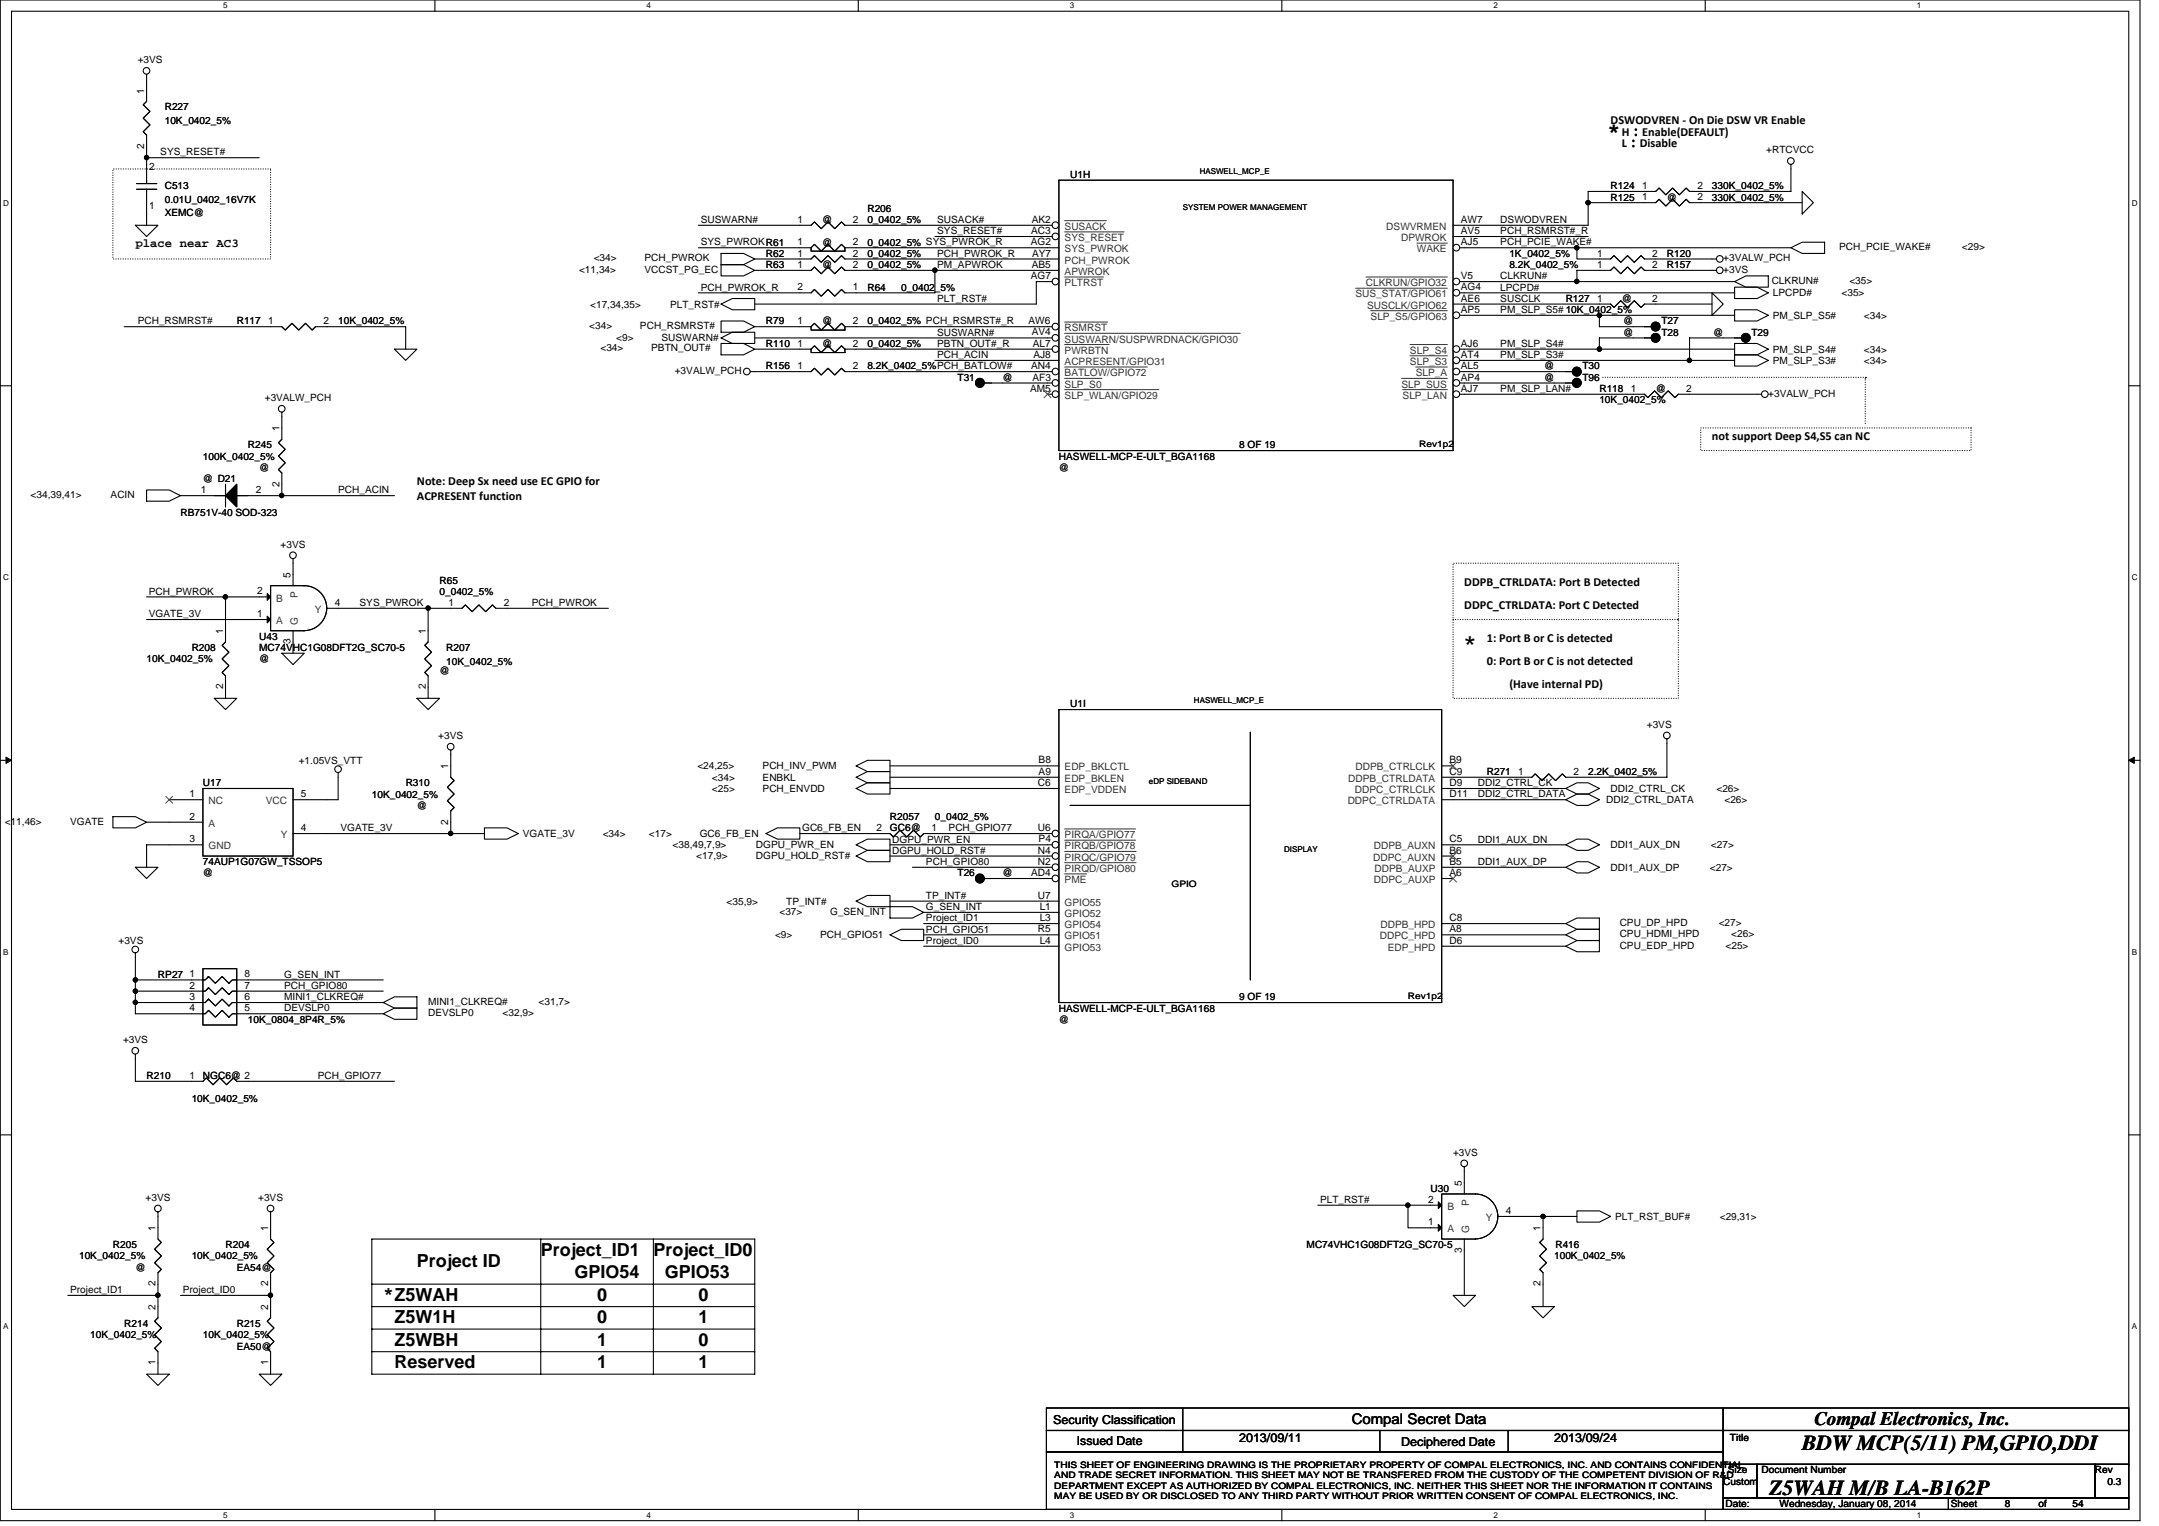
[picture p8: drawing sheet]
<svg xmlns="http://www.w3.org/2000/svg" width="297mm" height="210mm" viewBox="0 0 297 210" stroke-linecap="round" stroke-linejoin="round" font-family="sans-serif">
<defs><g id="words">
<text font-size="4.2" x="201.5" y="90.5">*</text>
<text font-size="3.1" x="221.1" y="19">*</text>
<g font-size="2.9">
<text x="247.9" y="199.4">BDW MCP(5/11) PM,GPIO,DDI</text>
<text x="243.5" y="205.6">Z5WAH M/B LA-B162P</text>
</g>
<text font-size="2.6" x="249.6" y="196">Compal Electronics, Inc.</text>
<g font-size="2.5">
<text x="74.4" y="172.7">Project_ID1</text>
<text x="89.9" y="172.7">Project_ID0</text>
<text x="52.7" y="178.7">*Z5WAH</text>
<text x="57.4" y="174.3">Project ID</text>
<text x="79.1" y="175.8">GPIO54</text>
<text x="82.1" y="178.9">0</text>
<text x="91.5" y="175.8">GPIO53</text>
<text x="96.1" y="178.9">0</text>
<text x="54.3" y="185.1">Z5WBH</text>
<text x="54.3" y="182">Z5W1H</text>
<text x="82.1" y="182">0</text>
<text x="82.1" y="185.1">1</text>
<text x="96.1" y="185.1">0</text>
<text x="96.1" y="182">1</text>
<text x="54.3" y="188.2">Reserved</text>
<text x="82.1" y="188.2">1</text>
<text x="96.1" y="188.2">1</text>
</g>
<text font-size="2" x="186" y="195.9">Compal Secret Data</text>
<g font-size="1.7">
<text x="221.6" y="17.1">DSWODVREN ‐ On Die DSW VR Enable</text>
<text x="223.2" y="18.6">H：Enable(DEFAULT)</text>
<text x="223.2" y="20.2">L：Disable</text>
<text x="18.6" y="33.9">place near AC3</text>
<text x="235.5" y="60.5">not support Deep S4,S5 can NC</text>
<text x="57.4" y="66.7">Note: Deep Sx need use EC GPIO for</text>
<text x="57.4" y="68.7">ACPRESENT function</text>
<text x="201.5" y="83.7">DDPC_CTRLDATA: Port C Detected</text>
<text x="201.5" y="80.6">DDPB_CTRLDATA: Port B Detected</text>
<text x="204.6" y="88.4">1: Port B or C is detected</text>
<text x="204.6" y="91.5">0: Port B or C is not detected</text>
<text x="207.7" y="94.6">(Have internal PD)</text>
<text x="144.9" y="195.8">Security Classification</text>
<text x="148.2" y="198.8">Issued Date</text>
<text x="170.5" y="198.3">2013/09/11</text>
<text x="192.8" y="198.9">Deciphered Date</text>
<text x="213.8" y="198.3">2013/09/24</text>
</g>
<g font-size="1.4">
<text x="18.9" y="8.7">+3VS</text>
<text x="19.8" y="12.9" transform="rotate(-90 19.8 12.9)">1</text>
<text x="22.7" y="15.2">R227</text>
<text x="22.7" y="17">10K_0402_5%</text>
<text x="19.8" y="20.4" transform="rotate(-90 19.8 20.4)">2</text>
<text x="20.5" y="23.4">2</text>
<text x="22.1" y="21.4">SYS_RESET#</text>
<text x="243" y="21.1">+RTCVCC</text>
<text x="20.5" y="28.7">1</text>
<text x="22.7" y="26">C513</text>
<text x="22.7" y="27.9">0.01U_0402_16V7K</text>
<text x="22.7" y="29.8">XEMC@</text>
<text x="119.3" y="29.1">R206</text>
<text x="147.2" y="24.5">U1H</text>
<text x="221.6" y="27.6">R125</text>
<text x="221.6" y="26">R124</text>
<text x="225.9" y="27.5">1</text>
<text x="225.9" y="26">1</text>
<text x="229.3" y="27.6">@</text>
<text x="233.5" y="27.5">2</text>
<text x="233.5" y="26">2</text>
<text x="235.5" y="27.6">330K_0402_5%</text>
<text x="235.5" y="26">330K_0402_5%</text>
<text x="81.7" y="35.9">&lt;34&gt;</text>
<text x="88.7" y="35.9">PCH_PWROK</text>
<text x="96.4" y="33.8">SYS_PWROKR61</text>
<text x="96.4" y="30.7">SUSWARN#</text>
<text x="105.4" y="35.3">R62</text>
<text x="109.7" y="30.6">1</text>
<text x="109.7" y="35.3">1</text>
<text x="109.7" y="33.7">1</text>
<text x="113.1" y="33.8">@</text>
<text x="113.1" y="30.7">@</text>
<text x="117.3" y="30.6">2</text>
<text x="117.3" y="35.3">2</text>
<text x="117.3" y="33.7">2</text>
<text x="119.3" y="35.3">0_0402_5%</text>
<text x="119.3" y="33.8">0_0402_5% SYS_PWROK_R</text>
<text x="119.3" y="30.7">0_0402_5%</text>
<text x="128.9" y="32.2">SYS_RESET#</text>
<text x="128.9" y="35.3">PCH_PWROK_R</text>
<text x="128.9" y="30.7">SUSACK#</text>
<text x="141.8" y="33.7">AG2</text>
<text x="141.9" y="32.2">AC3</text>
<text x="142" y="30.6">AK2</text>
<text x="142" y="35.3">AY7</text>
<text x="201" y="32.2">AV5</text>
<text x="201" y="33.7">AJ5</text>
<text x="201" y="30.6">AW7</text>
<text x="206.4" y="30.7">DSWODVREN</text>
<text x="206.4" y="32.2">PCH_RSMRST#_R</text>
<text x="206.4" y="33.8">PCH_PCIE_WAKE#</text>
<text x="207.7" y="35.3">1K_0402_5%</text>
<text x="219.7" y="35.3">1</text>
<text x="227.3" y="35.3">2</text>
<text x="229.3" y="35.3">R120</text>
<text x="237.1" y="35.9">+3VALW_PCH</text>
<text x="253" y="34.4">PCH_PCIE_WAKE#</text>
<text x="269.9" y="34.4">&lt;29&gt;</text>
<text x="79.7" y="37.5">&lt;11,34&gt;</text>
<text x="88.7" y="37.5">VCCST_PG_EC</text>
<text x="96.4" y="40">PCH_PWROK_R</text>
<text x="105.4" y="36.9">R63</text>
<text x="109.7" y="36.9">1</text>
<text x="109.7" y="39.9">2</text>
<text x="113.1" y="36.9">@</text>
<text x="117.3" y="36.9">2</text>
<text x="117.3" y="39.9">1</text>
<text x="119.3" y="36.9">0_0402_5%</text>
<text x="119.3" y="40">R64</text>
<text x="124" y="40">0_0402_5%</text>
<text x="128.9" y="36.9">PM_APWROK</text>
<text x="128.9" y="41.5">PLT_RST#</text>
<text x="141.8" y="38.4">AG7</text>
<text x="142" y="36.9">AB5</text>
<text x="201" y="41.5">AE6</text>
<text x="201" y="39.9">AG4</text>
<text x="201" y="38.4">V5</text>
<text x="206.4" y="40">LPCPD#</text>
<text x="206.4" y="38.4">CLKRUN#</text>
<text x="206.4" y="41.5">SUSCLK</text>
<text x="207.7" y="36.9">8.2K_0402_5%</text>
<text x="215.4" y="41.5">R127</text>
<text x="219.7" y="41.5">1</text>
<text x="219.7" y="36.9">1</text>
<text x="223.2" y="41.5">@</text>
<text x="227.3" y="41.5">2</text>
<text x="227.3" y="36.9">2</text>
<text x="229.3" y="36.9">R157</text>
<text x="237.1" y="37.5">+3VS</text>
<text x="243.8" y="39.1">CLKRUN#</text>
<text x="243.9" y="40.7">LPCPD#</text>
<text x="253.4" y="40.7">&lt;35&gt;</text>
<text x="254.4" y="39.1">&lt;35&gt;</text>
<text x="18.9" y="44.6">PCH_RSMRST#</text>
<text x="32.6" y="44.6">R117</text>
<text x="36.9" y="44.6">1</text>
<text x="44.5" y="44.6">2</text>
<text x="46.5" y="44.6">10K_0402_5%</text>
<text x="81.1" y="45.3">&lt;34&gt;</text>
<text x="81.2" y="42.3">&lt;17,34,35&gt;</text>
<text x="84.8" y="46.9">&lt;9&gt;</text>
<text x="88" y="45.3">PCH_RSMRST#</text>
<text x="91" y="46.9">SUSWARN#</text>
<text x="92.2" y="42.3">PLT_RST#</text>
<text x="105.4" y="47.7">R110</text>
<text x="105.4" y="44.6">R79</text>
<text x="109.7" y="47.7">1</text>
<text x="109.7" y="44.6">1</text>
<text x="113.1" y="47.7">@</text>
<text x="113.1" y="44.6">@</text>
<text x="117.3" y="47.7">2</text>
<text x="117.3" y="44.6">2</text>
<text x="119.3" y="47.7">0_0402_5%</text>
<text x="119.3" y="44.6">0_0402_5% PCH_RSMRST#_R</text>
<text x="128.9" y="46.2">SUSWARN#</text>
<text x="128.9" y="47.7">PBTN_OUT#_R</text>
<text x="141.5" y="44.6">AW6</text>
<text x="142" y="46.1">AV4</text>
<text x="142.1" y="47.7">AL7</text>
<text x="201" y="47.7">AJ6</text>
<text x="201" y="43">AP5</text>
<text x="206.4" y="43.1">PM_SLP_S5# 10K_0402_5%</text>
<text x="206.4" y="47.7">PM_SLP_S4#</text>
<text x="223.3" y="44.6">@</text>
<text x="223.3" y="46.2">@</text>
<text x="228.6" y="44.6">T27</text>
<text x="228.6" y="46.2">T28</text>
<text x="235.7" y="46.2">@</text>
<text x="241" y="46.2">T29</text>
<text x="243.9" y="43.9">PM_SLP_S5#</text>
<text x="256.5" y="43.9">&lt;34&gt;</text>
<text x="82.6" y="48.3">&lt;34&gt;</text>
<text x="89.6" y="48.3">PBTN_OUT#</text>
<text x="92.8" y="51.4">+3VALW_PCH</text>
<text x="105.4" y="50.8">R156</text>
<text x="109.7" y="50.8">1</text>
<text x="117.3" y="50.8">2</text>
<text x="119.3" y="50.8">8.2K_0402_5%PCH_BATLOW#</text>
<text x="128.9" y="49.3">PCH_ACIN</text>
<text x="131.7" y="52.4">T31</text>
<text x="137.9" y="52.4">@</text>
<text x="141.7" y="53.9">AM5</text>
<text x="141.9" y="50.8">AN4</text>
<text x="142" y="52.3">AF3</text>
<text x="142.2" y="49.2">AJ8</text>
<text x="201" y="49.2">AT4</text>
<text x="201" y="53.9">AJ7</text>
<text x="201" y="52.3">AP4</text>
<text x="201" y="50.8">AL5</text>
<text x="206.4" y="49.3">PM_SLP_S3#</text>
<text x="206.4" y="53.9">PM_SLP_LAN#</text>
<text x="212.5" y="52.4">@</text>
<text x="212.5" y="50.8">@</text>
<text x="217.7" y="52.4">T96</text>
<text x="217.7" y="50.8">T30</text>
<text x="220" y="53.9">R118</text>
<text x="224.4" y="53.9">1</text>
<text x="227.8" y="53.9">@</text>
<text x="232" y="53.9">2</text>
<text x="243.9" y="50.1">PM_SLP_S3#</text>
<text x="243.9" y="48.5">PM_SLP_S4#</text>
<text x="256.5" y="50.1">&lt;34&gt;</text>
<text x="256.5" y="48.5">&lt;34&gt;</text>
<text x="36.4" y="55.2">+3VALW_PCH</text>
<text x="38.4" y="59.4" transform="rotate(-90 38.4 59.4)">1</text>
<text x="220" y="55.5">10K_0402_5%</text>
<text x="243.3" y="54.5">+3VALW_PCH</text>
<text x="27.9" y="63.2">100K_0402_5%</text>
<text x="34.1" y="61.7">R245</text>
<text x="35.7" y="64.8">@</text>
<text x="145.7" y="64.8">@</text>
<text x="145.7" y="63.2">HASWELL-MCP-E-ULT_BGA1168</text>
<text x="170.5" y="61.7">8 OF 19</text>
<text x="4.2" y="68.5">&lt;34,39,41&gt;</text>
<text x="15.2" y="68.5">ACIN</text>
<text x="24.8" y="71">RB751V-40 SOD-323</text>
<text x="27.6" y="67.8">1</text>
<text x="27.9" y="66.3">@ D21</text>
<text x="35.2" y="67.8">2</text>
<text x="38.4" y="66.9" transform="rotate(-90 38.4 66.9)">2</text>
<text x="46.5" y="67.9">PCH_ACIN</text>
<text x="38.6" y="75.3">+3VS</text>
<text x="20.5" y="81.8">PCH_PWROK</text>
<text x="35.4" y="81.8">2</text>
<text x="40" y="79.5" transform="rotate(-90 40 79.5)">5</text>
<text x="46.1" y="83.3">4</text>
<text x="49.5" y="83.4">SYS_PWROK</text>
<text x="60.5" y="80.3">R65</text>
<text x="60.5" y="81.8">0_0402_5%</text>
<text x="61.7" y="83.3">1</text>
<text x="69.3" y="83.3">2</text>
<text x="73.2" y="83.4">PCH_PWROK</text>
<text x="20.5" y="84.9">VGATE_3V</text>
<text x="26.4" y="89.6">R208</text>
<text x="30.7" y="87.2" transform="rotate(-90 30.7 87.2)">1</text>
<text x="35.4" y="84.9">1</text>
<text x="35.7" y="88">U43</text>
<text x="35.7" y="89.6">MC74VHC1G08DFT2G_SC70-5</text>
<text x="40" y="88.6" transform="rotate(-90 40 88.6)">3</text>
<text x="58.6" y="87.2" transform="rotate(-90 58.6 87.2)">1</text>
<text x="61.4" y="89.6">R207</text>
<text x="20.2" y="91.1">10K_0402_5%</text>
<text x="30.7" y="94.8" transform="rotate(-90 30.7 94.8)">2</text>
<text x="35.7" y="91.1">@</text>
<text x="58.6" y="94.8" transform="rotate(-90 58.6 94.8)">2</text>
<text x="60.5" y="92.7">@</text>
<text x="61.4" y="91.4">10K_0402_5%</text>
<text x="60.3" y="101.6">+3VS</text>
<text x="147.2" y="97.3">U1I</text>
<text x="226.6" y="100.1">+3VS</text>
<text x="41.1" y="105.1">+1.05VS_VTT</text>
<text x="61.7" y="105.8" transform="rotate(-90 61.7 105.8)">1</text>
<text x="95.9" y="105.8">&lt;24,25&gt;</text>
<text x="98" y="107.4">&lt;34&gt;</text>
<text x="104.9" y="105.8">PCH_INV_PWM</text>
<text x="104.9" y="107.4">ENBKL</text>
<text x="142.9" y="105">B8</text>
<text x="142.9" y="106.6">A9</text>
<text x="199.4" y="106.6">C9</text>
<text x="199.4" y="105">B9</text>
<text x="204.6" y="106.6">R271</text>
<text x="208.9" y="106.6">1</text>
<text x="216.5" y="106.6">2</text>
<text x="218.5" y="106.6">2.2K_0402_5%</text>
<text x=".7" y="113.4">&lt;11,46&gt;</text>
<text x="9.6" y="113.4">VGATE</text>
<text x="26.1" y="112.8">2</text>
<text x="26.1" y="109.7">1</text>
<text x="27.9" y="108.2">U17</text>
<text x="41.4" y="109.7">5</text>
<text x="51.2" y="109.7">10K_0402_5%</text>
<text x="55.8" y="108.2">R310</text>
<text x="57.4" y="111.3">@</text>
<text x="61.7" y="113.4" transform="rotate(-90 61.7 113.4)">2</text>
<text x="98" y="108.9">&lt;25&gt;</text>
<text x="104.9" y="108.9">PCH_ENVDD</text>
<text x="122.4" y="112.8">R2057</text>
<text x="128.6" y="112.8">0_0402_5%</text>
<text x="142.8" y="108.1">C6</text>
<text x="199.4" y="108.1">D9</text>
<text x="199.4" y="109.7">D11</text>
<text x="203.3" y="108.1">DDI2_CTRL_CK</text>
<text x="203.3" y="109.7">DDI2_CTRL_DATA</text>
<text x="221" y="110.5">DDI2_CTRL_DATA</text>
<text x="221.6" y="108.9">DDI2_CTRL_CK</text>
<text x="236.2" y="108.9">&lt;26&gt;</text>
<text x="237.3" y="110.5">&lt;26&gt;</text>
<text x="26.1" y="115.9">3</text>
<text x="27.9" y="119">74AUP1G07GW_TSSOP5</text>
<text x="41.4" y="114.3">4</text>
<text x="46.8" y="114.3">VGATE_3V</text>
<text x="71.9" y="115.1">VGATE_3V</text>
<text x="82.9" y="115.1">&lt;34&gt;</text>
<text x="89.3" y="115.1">&lt;17&gt;</text>
<text x="92.5" y="116.7">&lt;38,49,7,9&gt;</text>
<text x="95.8" y="118.2">&lt;17,9&gt;</text>
<text x="96.3" y="115.1">GC6_FB_EN</text>
<text x="104" y="116.7">DGPU_PWR_EN</text>
<text x="104" y="118.2">DGPU_HOLD_RST#</text>
<text x="110.4" y="114.3">GC6_FB_EN</text>
<text x="120.6" y="114.3">2</text>
<text x="122.4" y="114.3">GC6@</text>
<text x="122.8" y="117.4">DGPU_HOLD_RST#</text>
<text x="122.8" y="115.9">DGPU_PWR_EN</text>
<text x="127.4" y="119">PCH_GPIO80</text>
<text x="128.2" y="114.3">1</text>
<text x="130.5" y="114.3">PCH_GPIO77</text>
<text x="142.8" y="114.3">U6</text>
<text x="142.8" y="117.4">N4</text>
<text x="142.8" y="119">N2</text>
<text x="142.9" y="115.9">P4</text>
<text x="199.4" y="119">B5</text>
<text x="199.4" y="115.9">C5</text>
<text x="199.4" y="117.4">B6</text>
<text x="203.3" y="115.9">DDI1_AUX_DN</text>
<text x="203.3" y="119">DDI1_AUX_DP</text>
<text x="221.6" y="116.7">DDI1_AUX_DN</text>
<text x="221.6" y="119.8">DDI1_AUX_DP</text>
<text x="235.2" y="119.8">&lt;27&gt;</text>
<text x="235.4" y="116.7">&lt;27&gt;</text>
<text x="27.9" y="120.5">@</text>
<text x="100" y="124.4">&lt;35,9&gt;</text>
<text x="107.2" y="125.8">&lt;37&gt;</text>
<text x="108.2" y="124.4">TP_INT#</text>
<text x="114.2" y="125.8">G_SEN_INT</text>
<text x="127.4" y="125.2">G_SEN_INT</text>
<text x="127.4" y="123.6">TP_INT#</text>
<text x="131.7" y="120.5">T26</text>
<text x="137.9" y="120.5">@</text>
<text x="141.9" y="120.5">AD4</text>
<text x="142.8" y="123.6">U7</text>
<text x="143" y="125.2">L1</text>
<text x="199.4" y="120.5">A6</text>
<text x="16.3" y="129.8">+3VS</text>
<text x="106.6" y="129.1">&lt;9&gt;</text>
<text x="112.8" y="129.1">PCH_GPIO51</text>
<text x="127.4" y="129.8">Project_ID0</text>
<text x="127.4" y="128.3">PCH_GPIO51</text>
<text x="127.4" y="126.7">Project_ID1</text>
<text x="142.8" y="128.2">R5</text>
<text x="143" y="126.7">L3</text>
<text x="143" y="129.8">L4</text>
<text x="199.4" y="128.2">A8</text>
<text x="199.4" y="129.8">D6</text>
<text x="199.4" y="126.7">C8</text>
<text x="222.8" y="130.5">CPU_EDP_HPD</text>
<text x="222.8" y="128.9">CPU_HDMI_HPD</text>
<text x="222.8" y="127.4">CPU_DP_HPD</text>
<text x="236.5" y="127.4">&lt;27&gt;</text>
<text x="237.4" y="130.5">&lt;25&gt;</text>
<text x="238.2" y="128.9">&lt;26&gt;</text>
<text x="21.7" y="134.5">RP27</text>
<text x="26.1" y="134.5">1</text>
<text x="26.1" y="136">2</text>
<text x="26.1" y="137.6">3</text>
<text x="33.7" y="134.5">8</text>
<text x="33.7" y="136">7</text>
<text x="33.7" y="137.6">6</text>
<text x="39.1" y="134.5">G_SEN_INT</text>
<text x="39.1" y="136">PCH_GPIO80</text>
<text x="39.1" y="137.6">MINI1_CLKREQ#</text>
<text x="170.5" y="137.6">9 OF 19</text>
<text x="16.9" y="143.5">+3VS</text>
<text x="26.1" y="139.1">4</text>
<text x="33.7" y="139.1">5</text>
<text x="34.1" y="140.7">10K_0804_8P4R_5%</text>
<text x="39.1" y="139.1">DEVSLP0</text>
<text x="58.9" y="138.2">MINI1_CLKREQ#</text>
<text x="58.9" y="139.8">DEVSLP0</text>
<text x="69.1" y="139.8">&lt;32,9&gt;</text>
<text x="74.1" y="138.2">&lt;31,7&gt;</text>
<text x="145.7" y="140.7">@</text>
<text x="145.7" y="139.1">HASWELL-MCP-E-ULT_BGA1168</text>
<text x="20.2" y="148.4">R210</text>
<text x="26.1" y="148.4">1</text>
<text x="27.9" y="148.4">NGC6@ 2</text>
<text x="43.7" y="148.4">PCH_GPIO77</text>
<text x="26.4" y="151.5">10K_0402_5%</text>
<text x="199.9" y="159">+3VS</text>
<text x="20" y="165.2">+3VS</text>
<text x="35.5" y="165.2">+3VS</text>
<text x="181.6" y="165.5">PLT_RST#</text>
<text x="196.5" y="165.4">2</text>
<text x="196.8" y="163.9">U30</text>
<text x="201.1" y="163.2" transform="rotate(-90 201.1 163.2)">5</text>
<text x="207.2" y="167">4</text>
<text x="222.2" y="167.8">PLT_RST_BUF#</text>
<text x="236.6" y="167.8">&lt;29,31&gt;</text>
<text x="10.9" y="173.2">10K_0402_5%</text>
<text x="15.5" y="171.7">R205</text>
<text x="21.4" y="169.4" transform="rotate(-90 21.4 169.4)">1</text>
<text x="26.4" y="173.2">10K_0402_5%</text>
<text x="31" y="171.7">R204</text>
<text x="36.9" y="169.4" transform="rotate(-90 36.9 169.4)">1</text>
<text x="179.8" y="171.7">MC74VHC1G08DFT2G_SC70-5</text>
<text x="196.5" y="168.6">1</text>
<text x="201.1" y="172.3" transform="rotate(-90 201.1 172.3)">3</text>
<text x="212" y="169.4" transform="rotate(-90 212 169.4)">1</text>
<text x="213.8" y="173.2">100K_0402_5%</text>
<text x="214" y="171.7">R416</text>
<text x="9.6" y="177.9">Project_ID1</text>
<text x="18.6" y="174.8">@</text>
<text x="21.4" y="176.9" transform="rotate(-90 21.4 176.9)">2</text>
<text x="25.1" y="177.9">Project_ID0</text>
<text x="32.6" y="174.8">EA54@</text>
<text x="36.9" y="176.9" transform="rotate(-90 36.9 176.9)">2</text>
<text x="212" y="176.9" transform="rotate(-90 212 176.9)">2</text>
<text x="12.4" y="184.1">10K_0402_5%</text>
<text x="17.1" y="182.5">R214</text>
<text x="21.4" y="180.2" transform="rotate(-90 21.4 180.2)">2</text>
<text x="27.9" y="184.1">10K_0402_5%</text>
<text x="32.6" y="182.5">R215</text>
<text x="32.6" y="185.6">EA50@</text>
<text x="36.9" y="180.2" transform="rotate(-90 36.9 180.2)">2</text>
<text x="21.4" y="187.8" transform="rotate(-90 21.4 187.8)">1</text>
<text x="36.9" y="187.8" transform="rotate(-90 36.9 187.8)">1</text>
<text x="237.7" y="202.7">Size</text>
<text x="238" y="198.2">Title</text>
<text x="242.4" y="202.7">Document Number</text>
<text x="288.2" y="202.7">Rev</text>
<text x="237.1" y="204.2">Custom</text>
<text x="237.4" y="207.3">Date:</text>
<text x="244.8" y="207.3">Wednesday, January 08, 2014</text>
<text x="268.4" y="207.3">Sheet</text>
<text x="275.8" y="207.3">8</text>
<text x="280.5" y="207.3">of</text>
<text x="285.1" y="207.3">54</text>
<text x="289.9" y="204.2">0.3</text>
</g>
<g font-size="1.4" fill="#333">
<text x="146.5" y="31.6">SUSACK</text>
<text x="146.5" y="34.7">SYS_PWROK</text>
<text x="146.5" y="33.2">SYS_RESET</text>
<text x="190.7" y="31.6">DSWVRMEN</text>
<text x="192.8" y="33.2">DPWROK</text>
<text x="194.9" y="34.7">WAKE</text>
<text x="146.5" y="39.4">PLTRST</text>
<text x="146.5" y="36.3">PCH_PWROK</text>
<text x="146.5" y="37.8">APWROK</text>
<text x="186.5" y="40.9">SUS_STAT/GPIO61</text>
<text x="187.9" y="39.4">CLKRUN/GPIO32</text>
<text x="146.5" y="45.6">RSMRST</text>
<text x="146.5" y="47.1">SUSWARN/SUSPWRDNACK/GPIO30</text>
<text x="188.1" y="42.5">SUSCLK/GPIO62</text>
<text x="188.6" y="44">SLP_S5/GPIO63</text>
<text x="146.5" y="50.2">ACPRESENT/GPIO31</text>
<text x="146.5" y="51.8">BATLOW/GPIO72</text>
<text x="146.5" y="48.7">PWRBTN</text>
<text x="146.5" y="53.3">SLP_S0</text>
<text x="192.8" y="53.3">SLP_SUS</text>
<text x="194" y="48.7">SLP_S4</text>
<text x="194" y="50.2">SLP_S3</text>
<text x="194.8" y="51.8">SLP_A</text>
<text x="146.5" y="54.9">SLP_WLAN/GPIO29</text>
<text x="193" y="54.9">SLP_LAN</text>
<text x="38" y="82.7">B</text>
<text x="41" y="82.3" transform="rotate(-90 41 82.3)">P</text>
<text x="38" y="85.9">A</text>
<text x="41" y="86" transform="rotate(-90 41 86)">G</text>
<text x="43.3" y="84.3">Y</text>
<text x="146.5" y="106">EDP_BKLCTL</text>
<text x="146.5" y="107.5">EDP_BKLEN</text>
<text x="185.5" y="107.5">DDPB_CTRLDATA</text>
<text x="186.5" y="106">DDPB_CTRLCLK</text>
<text x="28.7" y="113.7">A</text>
<text x="28.7" y="110.6">NC</text>
<text x="36.6" y="110.6">VCC</text>
<text x="146.5" y="109.1">EDP_VDDEN</text>
<text x="185.4" y="110.6">DDPC_CTRLDATA</text>
<text x="186.4" y="109.1">DDPC_CTRLCLK</text>
<text x="28.7" y="116.8">GND</text>
<text x="38.6" y="115.3">Y</text>
<text x="146.5" y="115.3">PIRQA/GPIO77</text>
<text x="146.5" y="116.8">PIRQB/GPIO78</text>
<text x="146.5" y="118.4">PIRQC/GPIO79</text>
<text x="146.5" y="119.9">PIRQD/GPIO80</text>
<text x="188.9" y="118.4">DDPC_AUXN</text>
<text x="189" y="116.8">DDPB_AUXN</text>
<text x="189.1" y="119.9">DDPB_AUXP</text>
<text x="146.5" y="121.5">PME</text>
<text x="146.5" y="124.6">GPIO55</text>
<text x="189" y="121.5">DDPC_AUXP</text>
<text x="146.5" y="126.1">GPIO52</text>
<text x="146.5" y="127.7">GPIO54</text>
<text x="146.5" y="129.2">GPIO51</text>
<text x="146.5" y="130.8">GPIO53</text>
<text x="189.8" y="129.2">DDPC_HPD</text>
<text x="189.9" y="127.7">DDPB_HPD</text>
<text x="190.9" y="130.8">EDP_HPD</text>
<text x="199.1" y="166.4">B</text>
<text x="202.1" y="165.9" transform="rotate(-90 202.1 165.9)">P</text>
<text x="204.4" y="168">Y</text>
<text x="199.1" y="169.5">A</text>
<text x="202.1" y="169.7" transform="rotate(-90 202.1 169.7)">G</text>
</g>
<g font-size="1.2">
<text x="195.3" y="61.6">Rev1p2</text>
<text x="161.2" y="122">GPIO</text>
<text x="193.7" y="137.5">Rev1p2</text>
<text x="145.1" y="201.9">THIS SHEET OF ENGINEERING DRAWING IS THE PROPRIETARY PROPERTY OF COMPAL ELECTRONICS, INC. AND CONTAINS CONFIDENTIAL</text>
<text x="145.1" y="203.4">AND TRADE SECRET INFORMATION. THIS SHEET MAY NOT BE TRANSFERED FROM THE CUSTODY OF THE COMPETENT DIVISION OF R&amp;D</text>
<text x="145.1" y="204.8">DEPARTMENT EXCEPT AS AUTHORIZED BY COMPAL ELECTRONICS, INC. NEITHER THIS SHEET NOR THE INFORMATION IT CONTAINS</text>
<text x="145.1" y="206.2">MAY BE USED BY OR DISCLOSED TO ANY THIRD PARTY WITHOUT PRIOR WRITTEN CONSENT OF COMPAL ELECTRONICS, INC.</text>
</g>
<g font-size="1.1">
<text x="30.7" y="1.2">5</text>
<text x="89" y="1.2">4</text>
<text x="147.2" y="1.2">3</text>
<text x="205.5" y="1.2">2</text>
<text x="263.7" y="1.2">1</text>
<text x="165.1" y="23.9">HASWELL_MCP_E</text>
<text x=".4" y="28.3">D</text>
<text x="162.7" y="28.9">SYSTEM POWER MANAGEMENT</text>
<text x="293.3" y="28.3">D</text>
<text x=".4" y="79.8">C</text>
<text x="293.3" y="79.8">C</text>
<text x="164.3" y="96.8">HASWELL_MCP_E</text>
<text x="158.1" y="107.9">eDP SIDEBAND</text>
<text x="176.7" y="117.2">DISPLAY</text>
<text x=".4" y="131.3">B</text>
<text x="293.3" y="131.3">B</text>
<text x=".4" y="182.9">A</text>
<text x="293.3" y="182.9">A</text>
<text x="30.7" y="208.8">5</text>
<text x="89" y="208.8">4</text>
<text x="147.2" y="208.8">3</text>
<text x="205.5" y="208.8">2</text>
<text x="263.7" y="208.8">1</text>
</g>
</g></defs>
<path d="M0 0h294.4v209.2h-294.4zM1.6 1.5h291.3v206.1h-291.3z" fill="none" stroke="#000" stroke-width=".15"/>
<g fill="#fff">
<path d="M30.7 .2h.6v1.2h-.6z"/>
<path d="M30.7 207.8h.6v1.2h-.6z"/>
</g>
<path d="M59.8 0v1.5M59.8 207.6v1.6" fill="none" stroke="#000" stroke-width=".15"/>
<g fill="#fff">
<path d="M89 .2h.6v1.2h-.6z"/>
<path d="M89 207.8h.6v1.2h-.6z"/>
</g>
<path d="M118.1 0v1.5M118.1 207.6v1.6" fill="none" stroke="#000" stroke-width=".15"/>
<g fill="#fff">
<path d="M147.2 .2h.6v1.2h-.6z"/>
<path d="M147.2 207.8h.6v1.2h-.6z"/>
</g>
<path d="M176.4 0v1.5M176.4 207.6v1.6" fill="none" stroke="#000" stroke-width=".15"/>
<g fill="#fff">
<path d="M205.5 .2h.6v1.2h-.6z"/>
<path d="M205.5 207.8h.6v1.2h-.6z"/>
</g>
<path d="M234.6 0v1.5M234.6 207.6v1.6" fill="none" stroke="#000" stroke-width=".15"/>
<g fill="#fff">
<path d="M263.7 .2h.6v1.2h-.6z"/>
<path d="M263.7 207.8h.6v1.2h-.6z"/>
<path d="M.4 27.3h.8v1.2h-.8z"/>
<path d="M293.3 27.3h.8v1.2h-.8z"/>
<path d="M.4 78.8h.8v1.3h-.8z"/>
<path d="M293.3 78.8h.8v1.3h-.8z"/>
</g>
<path d="M0 53.1h1.6M292.9 53.1h1.5" fill="none" stroke="#000" stroke-width=".15"/>
<g fill="#fff">
<path d="M.4 130.3h.8v1.3h-.8z"/>
<path d="M293.3 130.3h.7v1.3h-.7z"/>
</g>
<path d="M0 104.6h1.6M292.9 104.6h1.5" fill="none" stroke="#000" stroke-width=".15"/>
<path d="M.8 104.1l.8 .5-.8 .4zM292.9 104.6l.7-.5v.9z" fill="#000" stroke="#000" stroke-width=".14"/>
<g fill="#fff">
<path d="M.4 181.9h.8v1.2h-.8z"/>
<path d="M293.3 181.9h.7v1.2h-.7z"/>
</g>
<g fill="none" stroke="#000" stroke-width=".15">
<path d="M20.2 10.2v3.7l-.5 .5 .9 .9-.9 1 .9 .9-.9 .9 .5 .5v6.7M18.6 31h3.1l-1.5 1.5zM18.8 25.3h2.8M18.8 26h2.8M20.2 26v5M20.2 21.7h15.5M96.1 34.1h13.9M96.1 31h13.9M99.2 36.4h3.1l1.5 .8-1.5 .8h-3.1zM99.2 34.9h3.1l1.5 .7-1.5 .8h-3.1zM103.8 37.2h7.8l.5-.5 .9 1 .9-1 .9 1 1-1 .4 .5h12.4v3.1h-10.8M103.8 35.6h6.2"/>
<path d="M117.8 31h26.3M117.8 35.6h26.3M117.8 34.1h26.3M128.6 32.5h15.5M128.6 37.2h15.5M144.1 38.7h-1.5v3.1h-38.8M201.5 38.7h37.2M201.5 32.5h17M201.5 34.1h15.5v1.5h4.6l.5-.4 .9 .9 .9-.9 .9 .9 1-.9 .4 .4h10M217 34.1h29.4M220 37.2h-3v1.5M226.2 26.3h-7.7v4.7h-17"/>
<path d="M236.2 37.2h-8.4M238.7 38.7l1.5-.7h3.1v1.5h-3.1zM238.7 39.5h3l1.6 .8-1.6 .8h-3zM246.4 34.1l1.5-.8h3.1v1.6h-3.1zM246.4 22.6v3.7h-12.4M247.9 27.9h-15.5l-.4-.5-.9 .9-1-.9-.9 .9-.9-.9-.5 .5h-9.3M247.9 26.3l1.6 1.6-1.6 1.5zM17.1 44.9h20.1M38.8 56.7v2.2M45 44.9h10.8v3.1M54.3 48h3.1l-1.6 1.6zM96.1 40.3h13.9"/>
<path d="M99.2 44.2h3.1l1.5 .7-1.5 .8h-3.1zM99.2 41.8l1.6-.7h3v1.5h-3zM99.2 46.5l1.6-.8h3v1.5h-3zM99.2 47.2h3.1l1.5 .8-1.5 .8h-3.1zM103.2 51.1h6.8M103.8 48h7.8M103.8 46.5h40.3M111.6 48l.5-.4 .9 .9 .9-.9 .9 .9 1-.9 .4 .4M111.6 48v.5h4.6v-.5M111.6 44.9l.5-.4 .9 .9 .9-.9 .9 .9 1-.9 .4 .4M111.6 44.9v.5h4.6v-.5M111.6 44.9h-7.8"/>
<path d="M116.2 48h27.9M116.2 44.9h27.9M117.8 51.1h26.3M128.6 49.6h15.5M135.4 52.7h8.7M201.5 51.1h12.3M201.5 52.7h12.3M201.5 54.2h23.2M201.5 40.3h37.2M201.5 41.8h20.1l.5 .5 .9-.9 .9 .9 .9-.9 1 .9 .4-.5h9.3M201.5 48h37.2M201.5 49.6h37.2"/>
<path d="M201.5 43.4h37.2M220 43.4v1.5h7.2M224.7 46.5h-4.7v1.5M232.4 54.2h10M235.5 40.3l1.6 1.5-1.6 1.6zM237.1 46.5h-4.7v3.1M238.7 48.8h3l1.6 .8-1.6 .8h-3zM238.7 47.2h3l1.6 .8-1.6 .8h-3zM238.7 42.6h3l1.6 .8-1.6 .8h-3zM20.2 67.4h3.1l1.5 .8-1.5 .7h-3.1zM24.8 68.2h6.2M31 66.6v3.1"/>
<path d="M38.8 66.6v1.6M40.3 76.9v3.7M54.3 68.2h-21.7M20.2 82.1h10.8v4.7M20.2 85.2h17M29.5 96.1h3.1l-1.6 1.5zM31 94.5v1.6M31 82.1h6.2M37.2 80.6h4.6a3.1 3.1 0 0 1 3.2 3.1 3.1 3.1 0 0 1-3.2 3l-4.6 .1zM38.8 89.9h3.1l-1.6 1.5zM40.3 86.8v3.1M45 83.7h18.6l.4-.5 1 .9 .9-.9 .9 .9 1-.9 .4 .5h15.5"/>
<path d="M57.4 96.1h3.1l-1.6 1.5zM58.9 83.7v4.6l-.5 .5 1 .9-1 .9 1 1-1 .9 .5 .5v3.1M145.7 97.6h52.6v40.3h-52.6zM15.5 112.3h3.1l1.6 .8-1.6 .8h-3.1zM18.6 119.3h3.1l-1.5 1.5zM20.2 113.1h3.1M23.3 116.2h-3.1v3.1M46.5 106.3v3.7h-1.5M62 103.2v3.7l.5 .5-1 .9 1 .9-1 1 1 .9-.5 .4v3.2M66.7 113.9h3.1l1.5 .8-1.5 .7h-3.1zM66.7 114.7h-21.7M105.4 114.7l1.6-.8h3v1.5h-3z"/>
<path d="M110 114.7h12.4l.5 .4 .9-.9 1 .9 .9-.9 .9 .9 .5-.4h17M117.8 105.3l1.5-.7h3.1v1.5h-3.1zM117.8 106.9l1.5-.8h3.1v1.6h-3.1zM117.8 108.5l1.5-.8h3.1v1.5h-3.1zM117.8 116.2l1.5-.8h3.1v1.6h-3.1zM117.8 117.8l1.5-.8h3.1v1.5h-3.1zM122.4 117.8h21.7M122.4 116.2h21.7M122.4 105.3h23.3M122.4 106.9h21.7M122.4 108.5h21.7M125.5 119.3h18.6"/>
<path d="M147.2 110.8h24.8M172 100.7v34.1M198.3 116.2h17.1M198.3 105.3h1.6M198.3 106.9h10.9M198.3 108.5h17.1M198.3 110h17.1M199.9 119.3h15.5M215.4 108.5l1.6-.8h1.5l1.5 .8-1.5 .7h-1.5zM215.4 110l1.6-.8h1.5l1.5 .8-1.5 .8h-1.5zM215.4 116.2l1.6-.8h1.5l1.5 .8-1.5 .8h-1.5zM215.4 119.3l1.6-.8h1.5l1.5 .8-1.5 .8h-1.5z"/>
<path d="M229.3 101.6v5.3h-12.3M18.6 131.1v8.3h7.8M18.6 137.9h7.8M18.6 136.3h7.8M18.6 134.8h7.8M34.1 139.4h18.6M34.1 137.9h18.6M34.1 136.3h18.6M34.1 134.8h18.6M52.7 137.9l1.6-.8h3.1v1.6h-3.1zM52.7 139.4l1.6-.7h3.1v1.5h-3.1zM117.8 124l1.5-.8h3.1v1.5h-3.1z"/>
<path d="M122.4 128.6l1.6-.8h3.1v1.6h-3.1zM122.4 124.7h3.1l1.6 .8-1.6 .8h-3.1zM122.4 124h21.7M127.1 130.2h17M127.1 128.6h17M127.1 127h17M127.1 125.5h17M137.9 120.8h6.2M198.3 128.6h17.1M198.3 127h17.1M215.4 130.2h-17.1M215.4 130.2l1.6-.8h3v1.5h-3z"/>
<path d="M215.4 128.6l1.6-.8h3v1.6h-3zM215.4 127l1.6-.7h3v1.5h-3zM0 156.1h1.6M18.6 145v3.7h9.3l.5-.4 .9 .9 .9-.9 1 .9 .9-.9 .5 .4h21.7M292.9 156.1h1.5M9.3 178.2h12.4v3.1l-.4 .4 .9 1-.9 .9 .9 .9-.9 1 .4 .4v3.1M21.7 166.7v3.7l.5 .5-.9 .9 .9 1-.9 .9 .9 .9-.5 .5v3.1M24.8 178.2h12.4v1.5M37.2 166.7v2.2M37.2 176.6v1.6M51.2 176.6h52.6M51.2 170.4h52.6v18.6h-52.6z"/>
<path d="M51.2 179.7h52.6M74.4 170.4v18.6M89.9 170.4v18.6M181.3 165.8h12.4v3.1h4.6M193.7 165.8h4.6M198.3 164.2h4.7a3.1 3.1 0 0 1 3.1 3.1 3.1 3.1 0 0 1-3.1 3.1h-4.7zM199.9 178.2h3.1l-1.5 1.5zM201.5 170.4v7.8M201.5 160.5v3.7M206.1 167.3h6.2v1.6M210.8 179.7h3l-1.5 1.6zM212.3 176.6v3.1"/>
<path d="M212.3 167.3h4.7M217 166.6h3l1.6 .7-1.6 .8h-3zM20.2 189h3.1l-1.6 1.6zM35.7 189h3.1l-1.6 1.6zM37.2 187.5v1.5M51.2 182.8h52.6M51.2 185.9h52.6M144 193.7h93.1v3.1h-93.1zM144 196.8h93.1v2.9h-93.1zM144 199.7h93.1v7.9h-93.1zM162.7 193.7v6M189.8 196.8v2.9"/>
<path d="M207.5 196.8v2.9M237.1 193.7h55.8v3.1h-55.8zM237.1 196.8h55.8v4.6h-55.8zM237.1 201.4h4.6v4.7h-4.6zM237.1 206.1h31v1.5h-31zM241.7 201.4h46.5v4.7h-46.5zM268.1 206.1h24.8v1.5h-24.8zM288.2 201.4h4.7v4.7h-4.7z"/>
<circle cx="20.2" cy="9.7" r=".46"/>
<circle cx="236.6" cy="37.2" r=".46"/>
<circle cx="236.6" cy="35.6" r=".46"/>
<circle cx="246.4" cy="22.1" r=".46"/>
<circle cx="38.8" cy="56.2" r=".46"/>
<circle cx="102.7" cy="51.1" r=".46"/>
<circle cx="242.8" cy="54.2" r=".46"/>
<circle cx="40.3" cy="76.4" r=".46"/>
<circle cx="46.5" cy="105.8" r=".46"/>
<circle cx="62" cy="102.7" r=".46"/>
<circle cx="229.3" cy="101.2" r=".46"/>
<circle cx="18.6" cy="130.6" r=".46"/>
<circle cx="18.6" cy="144.5" r=".46"/>
<circle cx="21.7" cy="166.2" r=".46"/>
<circle cx="37.2" cy="166.2" r=".46"/>
<circle cx="201.4" cy="160" r=".46"/>
</g>
<path d="M15.5 23.2h21.7v12.4h-21.7zM220.5 51.9h36.3M234 58.9h37.2v3.1h-37.2zM256.6 58.3v-6.3M256.6 52h.1M256.8 51.9h.1M199.9 77.5h31v18.6h-31zM199.9 85.2h31M230.9 85.2h.1" fill="none" stroke="#000" stroke-width=".15" stroke-dasharray="0 .3"/>
<g fill="#000" stroke="#000" stroke-width=".15">
<path d="M32.6 66.6v3.1l-1.6-1.5zM36.8 81.6l.4 .5-.4 .5zM36.8 84.8l.4 .4-.4 .5zM197.9 165.3l.4 .5-.4 .4zM197.9 168.4l.4 .5-.4 .5z"/>
<circle cx="20.2" cy="21.7" r=".3"/>
<circle cx="128.6" cy="37.2" r=".3"/>
<circle cx="216.9" cy="38.7" r=".3"/>
<circle cx="216.9" cy="34.1" r=".3"/>
<circle cx="218.5" cy="27.9" r=".3"/>
<circle cx="134.8" cy="52.7" r=".61"/>
<circle cx="220" cy="48" r=".3"/>
<circle cx="220" cy="43.4" r=".3"/>
<circle cx="227.8" cy="44.9" r=".61"/>
<circle cx="232.4" cy="49.6" r=".3"/>
<circle cx="38.8" cy="68.2" r=".3"/>
<circle cx="31" cy="82.1" r=".3"/>
<circle cx="58.9" cy="83.6" r=".3"/>
<circle cx="62" cy="114.6" r=".3"/>
<circle cx="18.6" cy="134.8" r=".3"/>
<circle cx="18.6" cy="137.9" r=".3"/>
<circle cx="18.6" cy="136.3" r=".3"/>
<circle cx="21.7" cy="178.2" r=".3"/>
<circle cx="37.2" cy="178.2" r=".3"/>
<circle cx="193.7" cy="165.8" r=".3"/>
<circle cx="212.3" cy="167.3" r=".3"/>
</g>
<path d="M199.4 104.9l1 .9M200.4 104.9l-1 .9" fill="none" stroke="#4c4c4c" stroke-width=".14"/>
<circle cx="145.2" cy="114.6" r=".46" fill="#fff" stroke="#000" stroke-width=".15"/>
<path d="M144.1 114.7h.7" fill="none" stroke="#000" stroke-width=".15"/>
<path d="M146.5 114h9.7" fill="none" stroke="#333" stroke-width=".14"/>
<circle cx="145.2" cy="116.2" r=".46" fill="#fff" stroke="#000" stroke-width=".15"/>
<path d="M144.1 116.2h.7" fill="none" stroke="#000" stroke-width=".15"/>
<path d="M146.5 115.6h9.7" fill="none" stroke="#333" stroke-width=".14"/>
<circle cx="145.2" cy="117.7" r=".46" fill="#fff" stroke="#000" stroke-width=".15"/>
<path d="M144.1 117.8h.7" fill="none" stroke="#000" stroke-width=".15"/>
<path d="M146.5 117.1h9.8" fill="none" stroke="#333" stroke-width=".14"/>
<circle cx="145.2" cy="119.3" r=".46" fill="#fff" stroke="#000" stroke-width=".15"/>
<path d="M144.1 119.3h.7" fill="none" stroke="#000" stroke-width=".15"/>
<path d="M146.5 118.7h9.8" fill="none" stroke="#333" stroke-width=".14"/>
<circle cx="145.2" cy="120.8" r=".46" fill="#fff" stroke="#000" stroke-width=".15"/>
<g fill="none" stroke="#000" stroke-width=".15">
<path d="M110 31h1.6l.5-.5 .9 1 .9-1 .9 1 1-1 .4 .5h1.6M145.7 24.8h54.2v37.2h-54.2zM226.2 26.3h1.6l.5-.4 .9 .9 .9-.9 1 .9 .9-.9 .4 .4h1.6M37.2 44.9h1.6l.4 .5 1-.9 .9 .9 .9-.9 .9 .9 .5-.5h1.6M213.8 52.7h2.5M224.7 54.2h1.5l.5 .5 .9-.9 1 .9 .9-.9 .9 .9 .5-.5h1.5M144.1 106.9h1.6M144.1 108.5h1.6M198.3 119.3h1.6M198.3 117.8h1.6M209.2 106.9h1.6l.4-.5 .9 1 1-1 .9 1 .9-1 .5 .5h1.6M144.1 120.8h.7"/>
<path d="M144.1 124h1.6M144.1 125.5h1.6M144.1 127h1.6M144.1 128.6h1.6M144.1 130.2h1.6M198.3 120.8h1.6"/>
</g>
<path d="M146.5 120.2h3" fill="none" stroke="#333" stroke-width=".14"/>
<path d="M199.4 117.3l1 .9M200.4 117.3l-1 .9M199.4 120.4l1 .9M200.4 120.4l-1 .9" fill="none" stroke="#4c4c4c" stroke-width=".14"/>
<circle cx="216.9" cy="52.7" r=".61" fill="#000" stroke="#000" stroke-width=".15"/>
<circle cx="145.2" cy="31" r=".46" fill="#fff" stroke="#000" stroke-width=".15"/>
<path d="M144.1 31h.7" fill="none" stroke="#000" stroke-width=".15"/>
<path d="M146.5 30.4h5.7" fill="none" stroke="#333" stroke-width=".14"/>
<circle cx="145.2" cy="38.7" r=".46" fill="#fff" stroke="#000" stroke-width=".15"/>
<path d="M144.1 38.7h.7M144.1 35.6h1.6M144.1 34.1h1.6" fill="none" stroke="#000" stroke-width=".15"/>
<path d="M146.5 38.1h5.3" fill="none" stroke="#333" stroke-width=".14"/>
<circle cx="145.2" cy="32.5" r=".46" fill="#fff" stroke="#000" stroke-width=".15"/>
<path d="M144.1 32.5h.7M144.1 37.2h1.6" fill="none" stroke="#000" stroke-width=".15"/>
<path d="M146.5 31.9h8.2" fill="none" stroke="#333" stroke-width=".14"/>
<circle cx="145.2" cy="44.9" r=".46" fill="#fff" stroke="#000" stroke-width=".15"/>
<path d="M144.1 44.9h.7M144.1 49.6h1.6" fill="none" stroke="#000" stroke-width=".15"/>
<path d="M146.5 44.3h5.9" fill="none" stroke="#333" stroke-width=".14"/>
<circle cx="145.2" cy="51.1" r=".46" fill="#fff" stroke="#000" stroke-width=".15"/>
<path d="M144.1 51.1h.7" fill="none" stroke="#000" stroke-width=".15"/>
<path d="M146.5 50.5h11.4" fill="none" stroke="#333" stroke-width=".14"/>
<circle cx="145.2" cy="48" r=".46" fill="#fff" stroke="#000" stroke-width=".15"/>
<path d="M144.1 48h.7" fill="none" stroke="#000" stroke-width=".15"/>
<path d="M146.5 47.4h6.1" fill="none" stroke="#333" stroke-width=".14"/>
<circle cx="145.2" cy="46.5" r=".46" fill="#fff" stroke="#000" stroke-width=".15"/>
<path d="M144.1 46.5h.7" fill="none" stroke="#000" stroke-width=".15"/>
<path d="M146.5 45.8h24.1" fill="none" stroke="#333" stroke-width=".14"/>
<circle cx="145.2" cy="52.7" r=".46" fill="#fff" stroke="#000" stroke-width=".15"/>
<path d="M144.1 52.7h.7" fill="none" stroke="#000" stroke-width=".15"/>
<path d="M146.5 52h5.1" fill="none" stroke="#333" stroke-width=".14"/>
<circle cx="145.2" cy="54.2" r=".46" fill="#fff" stroke="#000" stroke-width=".15"/>
<path d="M199.9 32.5h1.6M199.9 31h1.6M144.1 54.2h.7" fill="none" stroke="#000" stroke-width=".15"/>
<path d="M143.7 53.8l.9 .9M144.6 53.8l-1 .9" fill="none" stroke="#4c4c4c" stroke-width=".14"/>
<path d="M146.5 53.6h12.9" fill="none" stroke="#333" stroke-width=".14"/>
<circle cx="200.4" cy="34.1" r=".46" fill="#fff" stroke="#000" stroke-width=".15"/>
<path d="M200.8 34.1h.7" fill="none" stroke="#000" stroke-width=".15"/>
<path d="M194.9 33.4h4.2" fill="none" stroke="#333" stroke-width=".14"/>
<circle cx="200.4" cy="40.3" r=".46" fill="#fff" stroke="#000" stroke-width=".15"/>
<path d="M200.8 40.3h.7" fill="none" stroke="#000" stroke-width=".15"/>
<path d="M186.5 39.6h12.6" fill="none" stroke="#333" stroke-width=".14"/>
<circle cx="200.4" cy="38.7" r=".46" fill="#fff" stroke="#000" stroke-width=".15"/>
<path d="M200.8 38.7h.7M199.9 41.8h1.6" fill="none" stroke="#000" stroke-width=".15"/>
<path d="M187.9 38.1h11.2" fill="none" stroke="#333" stroke-width=".14"/>
<circle cx="200.4" cy="48" r=".46" fill="#fff" stroke="#000" stroke-width=".15"/>
<path d="M200.8 48h.7" fill="none" stroke="#000" stroke-width=".15"/>
<path d="M194 47.4h5.1" fill="none" stroke="#333" stroke-width=".14"/>
<circle cx="200.4" cy="43.4" r=".46" fill="#fff" stroke="#000" stroke-width=".15"/>
<path d="M200.8 43.4h.7" fill="none" stroke="#000" stroke-width=".15"/>
<path d="M188.6 42.7h10.5" fill="none" stroke="#333" stroke-width=".14"/>
<circle cx="200.4" cy="49.6" r=".46" fill="#fff" stroke="#000" stroke-width=".15"/>
<path d="M200.8 49.6h.7" fill="none" stroke="#000" stroke-width=".15"/>
<path d="M194 48.9h5.1" fill="none" stroke="#333" stroke-width=".14"/>
<circle cx="200.4" cy="54.2" r=".46" fill="#fff" stroke="#000" stroke-width=".15"/>
<path d="M200.8 54.2h.7" fill="none" stroke="#000" stroke-width=".15"/>
<path d="M193 53.6h6.1" fill="none" stroke="#333" stroke-width=".14"/>
<circle cx="200.4" cy="52.7" r=".46" fill="#fff" stroke="#000" stroke-width=".15"/>
<path d="M200.8 52.7h.7" fill="none" stroke="#000" stroke-width=".15"/>
<path d="M192.8 52h6.3" fill="none" stroke="#333" stroke-width=".14"/>
<circle cx="200.4" cy="51.1" r=".46" fill="#fff" stroke="#000" stroke-width=".15"/>
<g fill="none" stroke="#000" stroke-width=".15">
<path d="M110 35.6h1.6l.5-.4 .9 .9 .9-.9 .9 .9 1-.9 .4 .4h1.6M110 34.1h1.6M111.6 34.1l.5-.5 .9 .9 .9-.9 .9 .9 1-.9 .4 .5M111.6 34.1v.4h4.6v-.4M116.2 34.1h1.6M220 37.2h1.6l.5-.5 .9 1 .9-1 .9 1 1-1 .4 .5h1.6M38.8 58.9v1.5l-.5 .5 .9 .9-.9 .9 .9 1-.9 .9 .5 .5v1.5M110 40.3h1.6l.5-.5 .9 .9 .9-.9 .9 .9 1-.9 .4 .5h1.6M110 51.1h1.6l.5-.4 .9 .9 .9-.9 .9 .9 1-.9 .4 .4h1.6M200.8 51.1h.7M213.8 51.1h2.5M224.7 46.5h2.5"/>
<path d="M237.1 46.5h2.5M31 86.8v1.5l-.4 .5 .9 .9-.9 .9 .9 1-.9 .9 .4 .5v1.5M23.3 116.2h4.6M23.3 113.1h4.6M23.3 110h4.6M27.9 108.5h12.4v9.3h-12.4zM40.3 110h4.7M40.3 114.7h4.7M26.4 134.8h1.8l.5-.5 .9 1 1-1 .9 1 .5-.5h2.1M26.4 136.3h1.8l.5-.4 .9 .9 1-.9 .9 .9 .5-.5h2.1M26.4 137.9h1.8l.5-.5 .9 1 1-1 .9 1 .5-.5h2.1M26.4 139.4h1.8l.5-.4 .9 .9 1-.9 .9 .9 .5-.5h2.1"/>
<path d="M27.9 133.2h4.7v7.8h-4.7zM28.7 134.3l-.1 .2M28.7 135.9l-.1 .1M28.7 137.4l-.1 .2M135.4 120.8h2.5M37.2 168.9v1.5l.5 .5-.9 .9 .9 1-.9 .9 .9 .9-.5 .5v1.5M37.2 179.7v1.6l-.4 .4 .9 1-.9 .9 .9 .9-.9 1 .4 .4v1.6M212.3 168.9v1.5l-.5 .5 1 .9-1 1 1 .9-1 .9 .5 .5v1.5"/>
</g>
<path d="M194.8 50.5h4.3" fill="none" stroke="#333" stroke-width=".14"/>
<g fill="#000" stroke="#000" stroke-width=".15">
<circle cx="20.2" cy="21.7" r=".3"/>
<circle cx="128.6" cy="37.2" r=".3"/>
<circle cx="216.9" cy="38.7" r=".3"/>
<circle cx="216.9" cy="34.1" r=".3"/>
<circle cx="218.5" cy="27.9" r=".3"/>
<circle cx="216.9" cy="51.1" r=".61"/>
<circle cx="220" cy="48" r=".3"/>
<circle cx="220" cy="43.4" r=".3"/>
<circle cx="227.8" cy="46.5" r=".61"/>
<circle cx="232.4" cy="49.6" r=".3"/>
<circle cx="240.2" cy="46.5" r=".61"/>
<circle cx="38.8" cy="68.2" r=".3"/>
<circle cx="31" cy="82.1" r=".3"/>
<circle cx="58.9" cy="83.6" r=".3"/>
<circle cx="62" cy="114.6" r=".3"/>
<circle cx="18.6" cy="134.8" r=".3"/>
<circle cx="18.6" cy="137.9" r=".3"/>
<circle cx="18.6" cy="136.3" r=".3"/>
<circle cx="134.8" cy="120.8" r=".61"/>
<circle cx="21.7" cy="178.2" r=".3"/>
<circle cx="37.2" cy="178.2" r=".3"/>
<circle cx="193.7" cy="165.8" r=".3"/>
<circle cx="212.3" cy="167.3" r=".3"/>
</g>
<path d="M22.8 109.5l1 1M23.7 109.5l-.9 1" fill="none" stroke="#4c4c4c" stroke-width=".14"/>
<use href="#words"/>
</svg>
